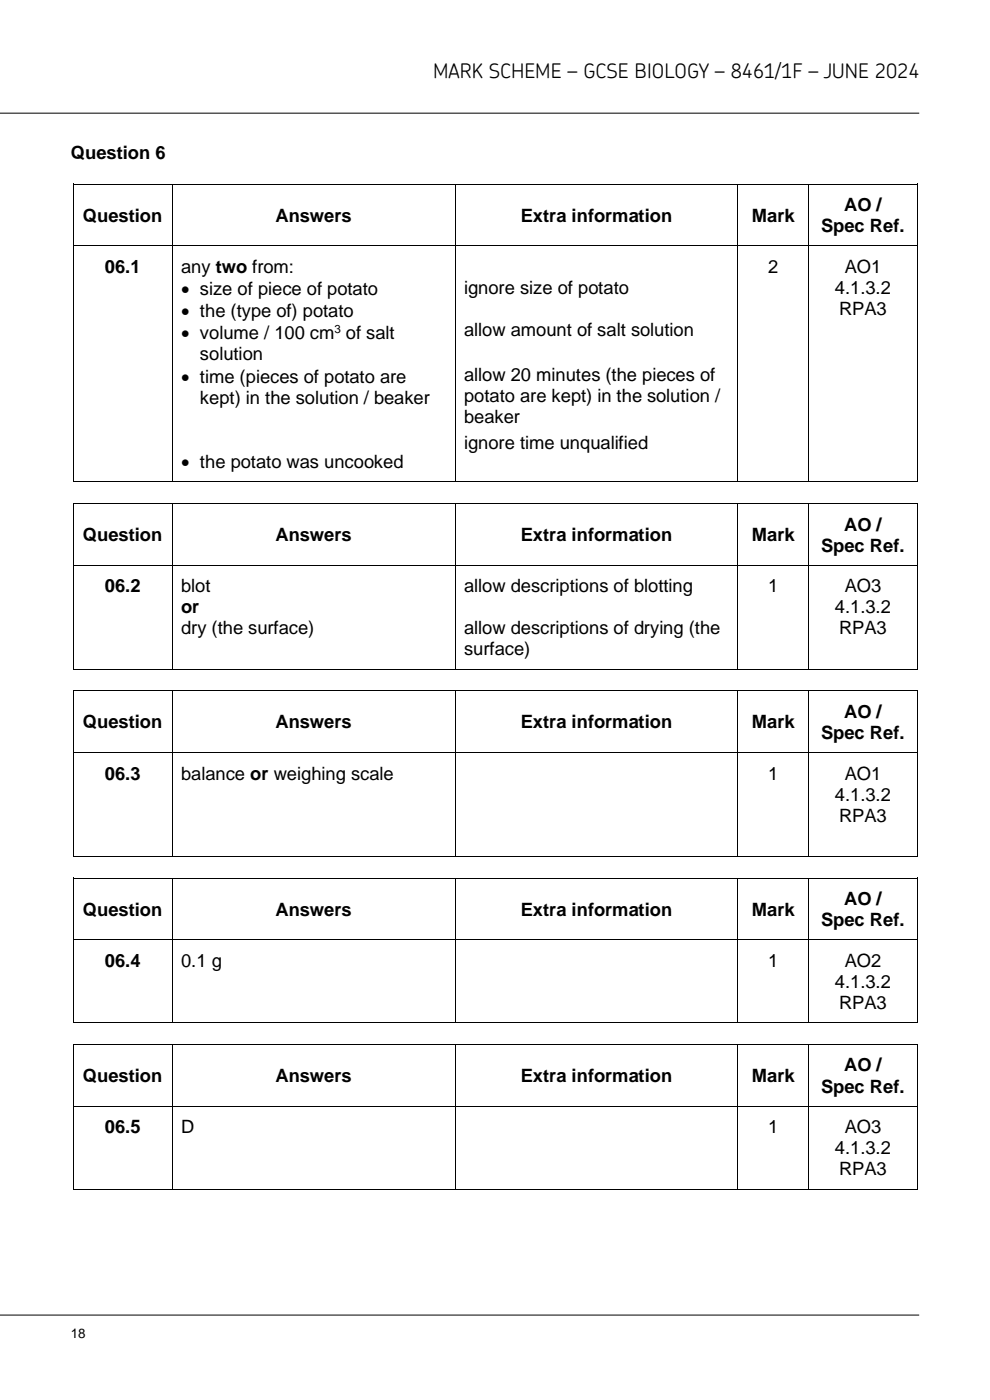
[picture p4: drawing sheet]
<svg xmlns="http://www.w3.org/2000/svg" width="210mm" height="297mm" viewBox="0 0 210 297" stroke-linecap="round" stroke-linejoin="round" font-family="sans-serif">
<defs><g id="words">
<text font-size="4.2" x="91.9" y="16.5">MARK SCHEME – GCSE BIOLOGY – 8461/1F – JUNE 2024</text>
<g font-size="3.9">
<text x="15" y="33.7">Question 6</text>
<text x="17.6" y="47">Question</text>
<text x="58.4" y="47">Answers</text>
<text x="110.5" y="47">Extra information</text>
<text x="159.5" y="47">Mark</text>
<text x="179.1" y="44.8">AO /</text>
<text x="174.2" y="49.2">Spec Ref.</text>
<text x="22.2" y="57.8">06.1</text>
<text x="38.4" y="57.8">any two from:</text>
<text x="163" y="57.8">2</text>
<text x="179.2" y="57.8">AO1</text>
<text x="38.4" y="62.6">• size of piece of potato</text>
<text x="98.4" y="62.3">ignore size of potato</text>
<text x="177.1" y="62.3">4.1.3.2</text>
<text x="38.4" y="67.3">• the (type of) potato</text>
<text x="98.4" y="71.2">allow amount of salt solution</text>
<text x="178" y="66.8">RPA3</text>
<text x="38.4" y="72">• volume / 100 cm of salt</text>
<text x="42.4" y="76.5">solution</text>
<text x="38.4" y="81.2">• time (pieces of potato are</text>
<text x="98.4" y="80.9">allow 20 minutes (the pieces of</text>
<text x="42.4" y="85.6">kept) in the solution / beaker</text>
<text x="98.4" y="85.3">potato are kept) in the solution /</text>
<text x="98.4" y="89.8">beaker</text>
<text x="98.4" y="95.3">ignore time unqualified</text>
<text x="38.4" y="99.3">• the potato was uncooked</text>
<text x="179.1" y="112.6">AO /</text>
<text x="17.6" y="114.8">Question</text>
<text x="58.4" y="114.8">Answers</text>
<text x="110.5" y="114.8">Extra information</text>
<text x="159.5" y="114.8">Mark</text>
<text x="174.2" y="117">Spec Ref.</text>
<text x="22.2" y="125.7">06.2</text>
<text x="38.4" y="125.7">blot</text>
<text x="98.4" y="125.7">allow descriptions of blotting</text>
<text x="163" y="125.7">1</text>
<text x="179.2" y="125.7">AO3</text>
<text x="38.4" y="130.1">or</text>
<text x="177.1" y="130.1">4.1.3.2</text>
<text x="38.4" y="134.6">dry (the surface)</text>
<text x="98.4" y="134.6">allow descriptions of drying (the</text>
<text x="178" y="134.6">RPA3</text>
<text x="98.4" y="139">surface)</text>
<text x="17.6" y="154.5">Question</text>
<text x="58.4" y="154.5">Answers</text>
<text x="110.5" y="154.5">Extra information</text>
<text x="159.5" y="154.5">Mark</text>
<text x="179.1" y="152.3">AO /</text>
<text x="174.2" y="156.8">Spec Ref.</text>
<text x="22.2" y="165.4">06.3</text>
<text x="38.4" y="165.4">balance or weighing scale</text>
<text x="163" y="165.4">1</text>
<text x="179.2" y="165.4">AO1</text>
<text x="177.1" y="169.9">4.1.3.2</text>
<text x="178" y="174.3">RPA3</text>
<text x="17.6" y="194.3">Question</text>
<text x="58.4" y="194.3">Answers</text>
<text x="110.5" y="194.3">Extra information</text>
<text x="159.5" y="194.3">Mark</text>
<text x="174.2" y="196.5">Spec Ref.</text>
<text x="179.1" y="192">AO /</text>
<text x="22.2" y="205.1">06.4</text>
<text x="38.4" y="205.1">0.1 g</text>
<text x="163" y="205.1">1</text>
<text x="177.1" y="209.6">4.1.3.2</text>
<text x="179.2" y="205.1">AO2</text>
<text x="178" y="214.1">RPA3</text>
<text x="179.1" y="227.3">AO /</text>
<text x="17.6" y="229.6">Question</text>
<text x="58.4" y="229.6">Answers</text>
<text x="110.5" y="229.6">Extra information</text>
<text x="159.5" y="229.6">Mark</text>
<text x="174.2" y="231.8">Spec Ref.</text>
<text x="22.2" y="240.4">06.5</text>
<text x="38.4" y="240.4">D</text>
<text x="163" y="240.4">1</text>
<text x="177.1" y="244.9">4.1.3.2</text>
<text x="179.2" y="240.4">AO3</text>
<text x="178" y="249.3">RPA3</text>
</g>
<text font-size="2.8" x="15" y="283.8">18</text>
<text font-size="2.5" x="71" y="70.6">3</text>
</g></defs>
<g fill="none" stroke="#000" stroke-width=".21">
<path d="M0 24h195M15.5 39v63.1M15.6 39h20.8M36.6 39h59.8M96.6 39h59.9M156.6 39h14.9M171.7 39h22.8M194.6 39v63.1M15.6 52.1h20.8M36.5 41.1v61M36.6 52.1h59.8M96.5 41.1v61"/>
<path d="M96.6 52.1h59.9M156.5 41.1v61M156.6 52.1h14.9M171.6 41.1v61M171.7 52.1h22.8M15.5 106.8v35.1M15.6 102.2h20.8M15.6 106.9h20.8M15.6 119.9h20.8M36.5 108.9v33M36.6 102.2h59.8M36.6 106.9h59.8"/>
<path d="M36.6 119.9h59.8M96.5 108.9v33M96.6 102.2h59.9M96.6 106.9h59.9M96.6 119.9h59.9M156.5 108.9v33M156.6 102.2h14.9M156.6 106.9h14.9M156.6 119.9h14.9M171.6 108.9v33M171.7 102.2h22.8M171.7 106.9h22.8"/>
<path d="M171.7 119.9h22.8M194.6 106.8v35.1M15.5 146.5v35.1M15.6 142h20.8M15.6 146.6h20.8M15.6 159.7h20.8M36.5 148.6v33M36.6 142h59.8M36.6 146.6h59.8M36.6 159.7h59.8M96.5 148.6v33M96.6 142h59.9"/>
<path d="M96.6 146.6h59.9M96.6 159.7h59.9M156.5 148.6v33M156.6 142h14.9M156.6 146.6h14.9M156.6 159.7h14.9M171.6 148.6v33M171.7 142h22.8M171.7 146.6h22.8M171.7 159.7h22.8M194.6 146.5v35.1M15.5 186.2v30.7"/>
<path d="M15.6 181.7h20.8M15.6 186.3h20.8M15.6 199.4h20.8M36.5 188.4v28.5M36.6 181.7h59.8M36.6 186.3h59.8M36.6 199.4h59.8M96.5 188.4v28.5M96.6 181.7h59.9M96.6 186.3h59.9M96.6 199.4h59.9M156.5 188.4v28.5"/>
<path d="M156.6 181.7h14.9M156.6 186.3h14.9M156.6 199.4h14.9M171.6 188.4v28.5M171.7 181.7h22.8M171.7 186.3h22.8M171.7 199.4h22.8M194.6 186.2v30.7M15.6 217h20.8M36.6 217h59.8M96.6 217h59.9M156.6 217h14.9"/>
<path d="M171.7 217h22.8M15.5 221.5v30.7M15.6 221.6h20.8M15.6 234.7h20.8M36.5 223.7v28.5M36.6 221.6h59.8M36.6 234.7h59.8M96.5 223.7v28.5M96.6 221.6h59.9M96.6 234.7h59.9M156.5 223.7v28.5M156.6 221.6h14.9"/>
<path d="M156.6 234.7h14.9M171.6 223.7v28.5M171.7 221.6h22.8M171.7 234.7h22.8M194.6 221.5v30.7M15.6 252.3h20.8M36.6 252.3h59.8M96.6 252.3h59.9M156.6 252.3h14.9M171.7 252.3h22.8M0 279h195"/>
</g>
<g fill="#000">
<path d="M15.4 39h.2v.1h-.2z" fill-rule="evenodd"/>
<path d="M36.4 39h.2v.1h-.2z" fill-rule="evenodd"/>
<path d="M96.5 39h.1v.1h-.1z" fill-rule="evenodd"/>
<path d="M156.5 39h.1v.1h-.1z" fill-rule="evenodd"/>
<path d="M171.5 39h.2v.1h-.2z" fill-rule="evenodd"/>
<path d="M194.5 39h.1v.1h-.1z" fill-rule="evenodd"/>
<path d="M36.4 39.1h.2v2h-.2z" fill-rule="evenodd"/>
<path d="M96.5 39.1h.1v2h-.1z" fill-rule="evenodd"/>
<path d="M156.5 39.1h.1v2h-.1z" fill-rule="evenodd"/>
<path d="M171.5 39.1h.2v2h-.2z" fill-rule="evenodd"/>
<path d="M15.4 102.1h.2v.2h-.2z" fill-rule="evenodd"/>
<path d="M15.4 102.1h.2v.2h-.2z" fill-rule="evenodd"/>
<path d="M15.4 106.8h.2v.2h-.2z" fill-rule="evenodd"/>
<path d="M36.4 102.1h.2v.2h-.2z" fill-rule="evenodd"/>
<path d="M36.4 107h.2v1.9h-.2z" fill-rule="evenodd"/>
<path d="M36.4 106.8h.2v.2h-.2z" fill-rule="evenodd"/>
<path d="M96.5 102.1h.1v.2h-.1z" fill-rule="evenodd"/>
<path d="M96.5 107h.1v1.9h-.1z" fill-rule="evenodd"/>
<path d="M96.5 106.8h.1v.2h-.1z" fill-rule="evenodd"/>
<path d="M156.5 102.1h.1v.2h-.1z" fill-rule="evenodd"/>
<path d="M156.5 107h.1v1.9h-.1z" fill-rule="evenodd"/>
<path d="M156.5 106.8h.1v.2h-.1z" fill-rule="evenodd"/>
<path d="M171.5 102.1h.2v.2h-.2z" fill-rule="evenodd"/>
<path d="M171.5 107h.2v1.9h-.2z" fill-rule="evenodd"/>
<path d="M171.5 106.8h.2v.2h-.2z" fill-rule="evenodd"/>
<path d="M194.5 102.1h.1v.2h-.1z" fill-rule="evenodd"/>
<path d="M194.5 102.1h.1v.2h-.1z" fill-rule="evenodd"/>
<path d="M194.5 106.8h.1v.2h-.1z" fill-rule="evenodd"/>
<path d="M15.4 141.9h.2v.1h-.2z" fill-rule="evenodd"/>
<path d="M15.4 141.9h.2v.1h-.2z" fill-rule="evenodd"/>
<path d="M15.4 146.5h.2v.2h-.2z" fill-rule="evenodd"/>
<path d="M36.4 141.9h.2v.1h-.2z" fill-rule="evenodd"/>
<path d="M36.4 146.7h.2v1.9h-.2z" fill-rule="evenodd"/>
<path d="M36.4 146.5h.2v.2h-.2z" fill-rule="evenodd"/>
<path d="M96.5 141.9h.1v.1h-.1z" fill-rule="evenodd"/>
<path d="M96.5 146.7h.1v1.9h-.1z" fill-rule="evenodd"/>
<path d="M96.5 146.5h.1v.2h-.1z" fill-rule="evenodd"/>
<path d="M156.5 141.9h.1v.1h-.1z" fill-rule="evenodd"/>
<path d="M156.5 146.7h.1v1.9h-.1z" fill-rule="evenodd"/>
<path d="M156.5 146.5h.1v.2h-.1z" fill-rule="evenodd"/>
<path d="M171.5 141.9h.2v.1h-.2z" fill-rule="evenodd"/>
<path d="M171.5 146.7h.2v1.9h-.2z" fill-rule="evenodd"/>
<path d="M171.5 146.5h.2v.2h-.2z" fill-rule="evenodd"/>
<path d="M194.5 141.9h.1v.1h-.1z" fill-rule="evenodd"/>
<path d="M194.5 141.9h.1v.1h-.1z" fill-rule="evenodd"/>
<path d="M194.5 146.5h.1v.2h-.1z" fill-rule="evenodd"/>
<path d="M15.4 181.6h.2v.2h-.2z" fill-rule="evenodd"/>
<path d="M15.4 181.6h.2v.2h-.2z" fill-rule="evenodd"/>
<path d="M15.4 186.2h.2v.2h-.2z" fill-rule="evenodd"/>
<path d="M36.4 181.6h.2v.2h-.2z" fill-rule="evenodd"/>
<path d="M36.4 186.4h.2v2h-.2z" fill-rule="evenodd"/>
<path d="M36.4 186.2h.2v.2h-.2z" fill-rule="evenodd"/>
<path d="M96.5 181.6h.1v.2h-.1z" fill-rule="evenodd"/>
<path d="M96.5 186.4h.1v2h-.1z" fill-rule="evenodd"/>
<path d="M96.5 186.2h.1v.2h-.1z" fill-rule="evenodd"/>
<path d="M156.5 181.6h.1v.2h-.1z" fill-rule="evenodd"/>
<path d="M156.5 186.4h.1v2h-.1z" fill-rule="evenodd"/>
<path d="M156.5 186.2h.1v.2h-.1z" fill-rule="evenodd"/>
<path d="M171.5 181.6h.2v.2h-.2z" fill-rule="evenodd"/>
<path d="M171.5 186.4h.2v2h-.2z" fill-rule="evenodd"/>
<path d="M171.5 186.2h.2v.2h-.2z" fill-rule="evenodd"/>
<path d="M194.5 181.6h.1v.2h-.1z" fill-rule="evenodd"/>
<path d="M194.5 181.6h.1v.2h-.1z" fill-rule="evenodd"/>
<path d="M194.5 186.2h.1v.2h-.1z" fill-rule="evenodd"/>
<path d="M15.4 216.9h.2v.2h-.2z" fill-rule="evenodd"/>
<path d="M15.4 216.9h.2v.2h-.2z" fill-rule="evenodd"/>
<path d="M36.4 216.9h.2v.2h-.2z" fill-rule="evenodd"/>
<path d="M96.5 216.9h.1v.2h-.1z" fill-rule="evenodd"/>
<path d="M156.5 216.9h.1v.2h-.1z" fill-rule="evenodd"/>
<path d="M171.5 216.9h.2v.2h-.2z" fill-rule="evenodd"/>
<path d="M194.5 216.9h.1v.2h-.1z" fill-rule="evenodd"/>
<path d="M194.5 216.9h.1v.2h-.1z" fill-rule="evenodd"/>
<path d="M15.4 221.5h.2v.2h-.2z" fill-rule="evenodd"/>
<path d="M36.4 221.7h.2v2h-.2z" fill-rule="evenodd"/>
<path d="M36.4 221.5h.2v.2h-.2z" fill-rule="evenodd"/>
<path d="M96.5 221.7h.1v2h-.1z" fill-rule="evenodd"/>
<path d="M96.5 221.5h.1v.2h-.1z" fill-rule="evenodd"/>
<path d="M156.5 221.7h.1v2h-.1z" fill-rule="evenodd"/>
<path d="M156.5 221.5h.1v.2h-.1z" fill-rule="evenodd"/>
<path d="M171.5 221.7h.2v2h-.2z" fill-rule="evenodd"/>
<path d="M171.5 221.5h.2v.2h-.2z" fill-rule="evenodd"/>
<path d="M194.5 221.5h.1v.2h-.1z" fill-rule="evenodd"/>
<path d="M15.4 252.2h.2v.1h-.2z" fill-rule="evenodd"/>
<path d="M15.4 252.2h.2v.1h-.2z" fill-rule="evenodd"/>
<path d="M36.4 252.2h.2v.1h-.2z" fill-rule="evenodd"/>
<path d="M96.5 252.2h.1v.1h-.1z" fill-rule="evenodd"/>
<path d="M156.5 252.2h.1v.1h-.1z" fill-rule="evenodd"/>
<path d="M171.5 252.2h.2v.1h-.2z" fill-rule="evenodd"/>
<path d="M194.5 252.2h.1v.1h-.1z" fill-rule="evenodd"/>
<path d="M194.5 252.2h.1v.1h-.1z" fill-rule="evenodd"/>
</g>
<use href="#words"/>
</svg>
